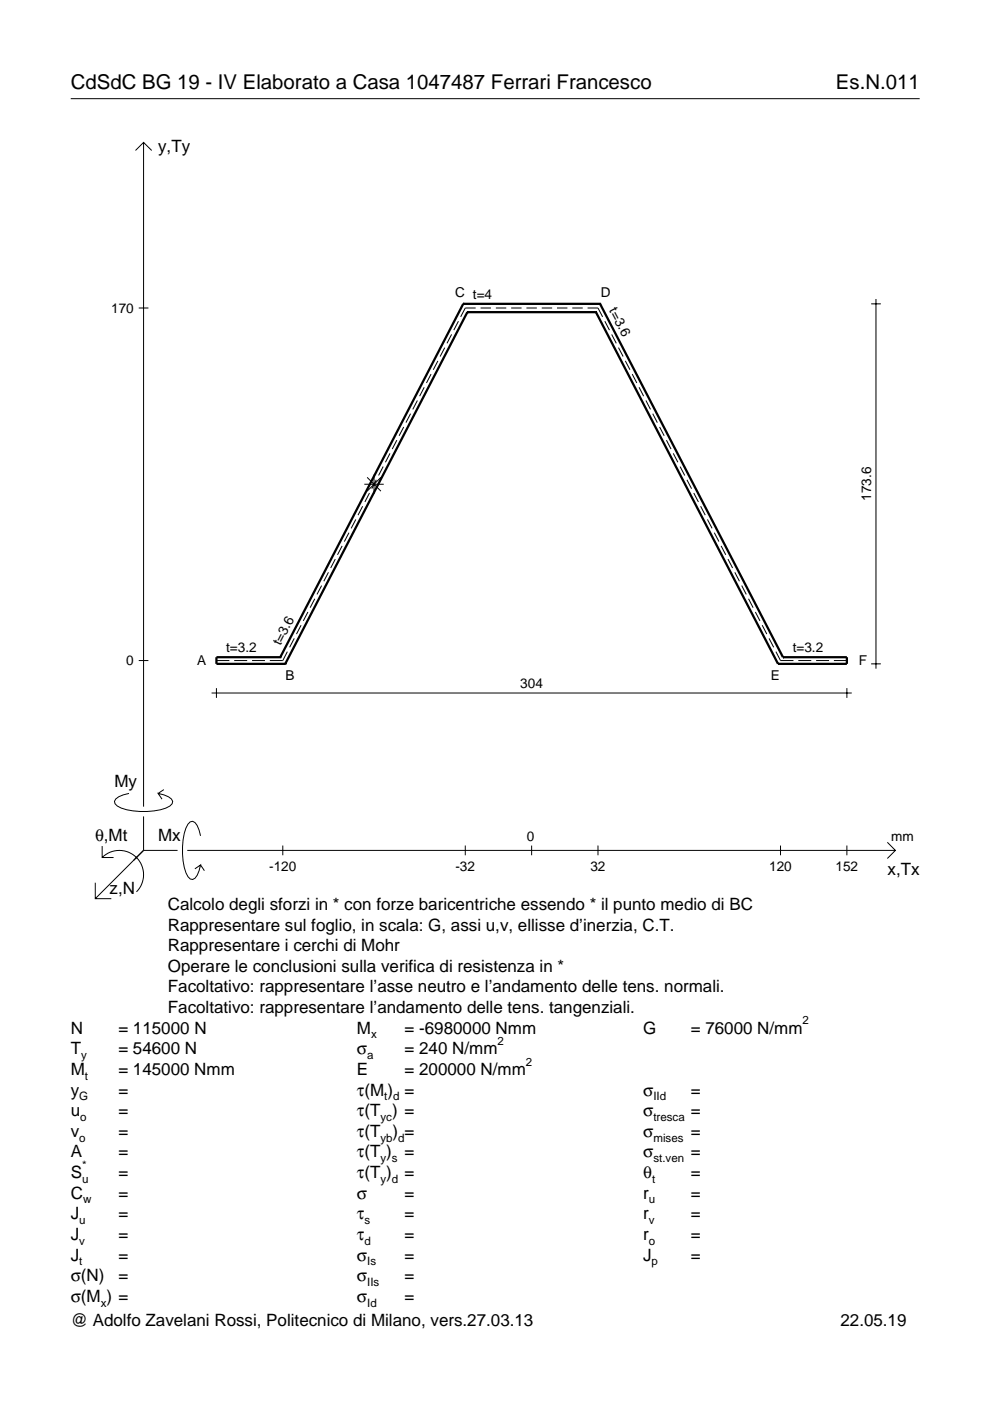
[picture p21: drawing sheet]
<svg xmlns="http://www.w3.org/2000/svg" width="210mm" height="297mm" viewBox="0 0 210 297" stroke-linecap="round" stroke-linejoin="round" font-family="sans-serif">
<defs><g id="words">
<g font-size="4.3">
<text x="15" y="18.9">CdSdC BG 19 - IV Elaborato a Casa 1047487 Ferrari Francesco</text>
<text x="177.2" y="18.9">Es.N.011</text>
</g>
<g font-size="3.6">
<text x="33.5" y="32.3">y,Ty</text>
<text x="24.3" y="166.9">My</text>
<text x="20.1" y="178.2">θ,Mt</text>
<text x="33.5" y="178.2">Mx</text>
<text x="188.2" y="185.5">x,Tx</text>
<text x="23.2" y="189.6">z,N</text>
<text x="35.6" y="192.9">Calcolo degli sforzi in * con forze baricentriche essendo * il punto medio di BC</text>
<text x="35.6" y="197.3">Rappresentare sul foglio, in scala: G, assi u,v, ellisse d’inerzia, C.T.</text>
<text x="35.6" y="201.7">Rappresentare i cerchi di Mohr</text>
<text x="35.6" y="206">Operare le conclusioni sulla verifica di resistenza in *</text>
<text x="35.6" y="210.4">Facoltativo: rappresentare l’asse neutro e l’andamento delle tens. normali.</text>
<text x="35.6" y="214.8">Facoltativo: rappresentare l’andamento delle tens. tangenziali.</text>
<text x="15" y="219.2">N</text>
<text x="25.1" y="219.2">= 115000 N</text>
<text x="75.7" y="219.2">M</text>
<text x="85.8" y="219.2">= -6980000 Nmm</text>
<text x="136.4" y="219.2">G</text>
<text x="146.5" y="219.2">= 76000 N/mm</text>
<text x="15" y="227.9">M</text>
<text x="15" y="223.5">T</text>
<text x="25.1" y="223.5">= 54600 N</text>
<text x="25.1" y="227.9">= 145000 Nmm</text>
<text x="75.7" y="223.5">σ</text>
<text x="75.7" y="227.9">E</text>
<text x="85.8" y="223.5">= 240 N/mm</text>
<text x="85.8" y="227.9">= 200000 N/mm</text>
<text x="15" y="232.3">y</text>
<text x="25.1" y="232.3">=</text>
<text x="75.7" y="232.3">τ(M ) =</text>
<text x="136.4" y="232.3">σ</text>
<text x="146.5" y="232.3">=</text>
<text x="15" y="236.7">u</text>
<text x="25.1" y="236.7">=</text>
<text x="75.7" y="236.7">τ(T ) =</text>
<text x="136.4" y="236.7">σ</text>
<text x="146.5" y="236.7">=</text>
<text x="15" y="241">v</text>
<text x="15" y="245.4">A</text>
<text x="25.1" y="241">=</text>
<text x="25.1" y="245.4">=</text>
<text x="75.7" y="245.4">τ(T )</text>
<text x="75.7" y="241">τ(T</text>
<text x="83.3" y="241">) =</text>
<text x="85.8" y="245.4">=</text>
<text x="136.4" y="241">σ</text>
<text x="136.4" y="245.4">σ</text>
<text x="146.5" y="241">=</text>
<text x="146.5" y="245.4">=</text>
<text x="15" y="249.8">S</text>
<text x="25.1" y="249.8">=</text>
<text x="75.7" y="249.8">τ(T )</text>
<text x="85.8" y="249.8">=</text>
<text x="136.4" y="249.8">θ</text>
<text x="146.5" y="249.8">=</text>
<text x="15" y="254.2">C</text>
<text x="25.1" y="254.2">=</text>
<text x="75.7" y="254.2">σ</text>
<text x="85.8" y="254.2">=</text>
<text x="136.4" y="254.2">r</text>
<text x="146.5" y="254.2">=</text>
<text x="15" y="258.5">J</text>
<text x="15" y="262.9">J</text>
<text x="25.1" y="258.5">=</text>
<text x="25.1" y="262.9">=</text>
<text x="75.7" y="258.5">τ</text>
<text x="75.7" y="262.9">τ</text>
<text x="85.8" y="258.5">=</text>
<text x="85.8" y="262.9">=</text>
<text x="136.4" y="258.5">r</text>
<text x="136.4" y="262.9">r</text>
<text x="146.5" y="258.5">=</text>
<text x="146.5" y="262.9">=</text>
<text x="15" y="267.3">J</text>
<text x="25.1" y="267.3">=</text>
<text x="75.7" y="267.3">σ</text>
<text x="85.8" y="267.3">=</text>
<text x="136.4" y="267.3">J</text>
<text x="146.5" y="267.3">=</text>
<text x="15" y="271.7">σ(N)</text>
<text x="25.1" y="271.7">=</text>
<text x="75.7" y="271.7">σ</text>
<text x="85.8" y="271.7">=</text>
<text x="15" y="281.2">@ Adolfo Zavelani Rossi, Politecnico di Milano, vers.27.03.13</text>
<text x="15" y="276">σ(M ) =</text>
<text x="75.7" y="276">σ</text>
<text x="85.8" y="276">=</text>
<text x="178.2" y="281.2">22.05.19</text>
</g>
<g font-size="2.9">
<text x="96.5" y="62.9">C t=4</text>
<text x="127.4" y="62.9">D</text>
<text x="129.1" y="65.8" transform="rotate(63 129.1 65.8)">t=3.6</text>
<text x="23.6" y="66.3">170</text>
<text x="184.7" y="106.2" transform="rotate(-90 184.7 106.2)">173.6</text>
<text x="59.5" y="137" transform="rotate(-63 59.5 137)">t=3.6</text>
<text x="26.8" y="141.1">0</text>
<text x="41.8" y="141">A</text>
<text x="47.9" y="138.3">t=3.2</text>
<text x="168.1" y="138.3">t=3.2</text>
<text x="182.1" y="141">F</text>
<text x="60.5" y="144.1">B</text>
<text x="110.3" y="145.9">304</text>
<text x="163.4" y="144.1">E</text>
<text x="111.7" y="178.2">0</text>
<text x="189" y="178.2">mm</text>
<text x="57.1" y="184.7">-120</text>
<text x="96.6" y="184.7">-32</text>
<text x="125.2" y="184.7">32</text>
<text x="163.1" y="184.7">120</text>
<text x="177.2" y="184.7">152</text>
</g>
<g font-size="2.4">
<text x="78.7" y="220.2">x</text>
<text x="105.5" y="221.5">2</text>
<text x="170.2" y="217.2">2</text>
<text x="17.2" y="224.5">y</text>
<text x="77.9" y="224.5">a</text>
<text x="111.5" y="225.9">2</text>
<text x="16.8" y="233.3">G</text>
<text x="18" y="228.9">t</text>
<text x="81.5" y="233.3">t d</text>
<text x="138.5" y="233.3">IId</text>
<text x="17" y="237.7">o</text>
<text x="80.7" y="237.7">yc</text>
<text x="138.5" y="237.7">tresca</text>
<text x="16.8" y="242">o</text>
<text x="80.7" y="242">yb d</text>
<text x="138.5" y="242">mises</text>
<text x="17.4" y="250.8">u</text>
<text x="17.4" y="247.8">*</text>
<text x="80.7" y="246.4">y s</text>
<text x="80.7" y="250.8">y d</text>
<text x="138.2" y="250.8">t</text>
<text x="138.5" y="246.4">st.ven</text>
<text x="17.6" y="255.2">w</text>
<text x="137.6" y="255.2">u</text>
<text x="16.8" y="259.5">u</text>
<text x="16.8" y="263.9">v</text>
<text x="77.3" y="259.5">s</text>
<text x="77.3" y="263.9">d</text>
<text x="137.6" y="259.5">v</text>
<text x="137.6" y="263.9">o</text>
<text x="16.8" y="268.3">t</text>
<text x="77.9" y="268.3">Is</text>
<text x="138.2" y="268.3">p</text>
<text x="77.9" y="272.7">IIs</text>
<text x="21.4" y="277">x</text>
<text x="77.9" y="277">Id</text>
</g>
</g></defs>
<g fill="none" stroke="#000" stroke-width=".21">
<path d="M15 20.9h180M28.7 31.9l1.7-1.7 1.8 1.7M30.4 30.2v140.8M29.4 65.3h2.1M91.4 79.3l-1 1.9M92.8 76.5l-.9 1.9M94.3 73.7l-1 1.9M95.7 70.9l-.9 1.9M97.2 68.1l-1 1.9M100.9 65.3h-2.3l-.9 1.9M101.9 65.3h2.2M105.1 65.3h2.2"/>
<path d="M108.4 65.3h2.2M111.6 65.3h2.2M114.9 65.3h2.2M118.1 65.3h2.2M121.3 65.3h2.2M124.6 65.3h2.2l1 1.9M128.2 68.1l1 1.9M129.7 70.9l1 1.9M131.1 73.7l1 1.9M132.6 76.5l1 1.9M134 79.3l1 1.9M184.7 64.4h2.1"/>
<path d="M185.7 63.4v78.4M81.2 98.9l-.9 1.9M82.7 96.1l-1 1.9M84.1 93.3l-.9 1.9M85.6 90.5l-1 1.9M87 87.7l-.9 1.9M88.5 84.9l-1 1.9M89.9 82.1l-.9 1.9M135.5 82.1l1 1.9M136.9 84.9l1 1.9M138.4 87.7l1 1.9M139.8 90.5l1 1.9"/>
<path d="M141.3 93.3l1 1.9M142.7 96.1l1 1.9M144.2 98.9l1 1.9M71.1 118.5l-1 1.9M72.5 115.7l-.9 1.9M74 112.9l-1 1.9M75.4 110.1l-.9 1.9M76.9 107.3l-1 1.9M77.2 102.7h4.2M77.8 101.2l3 2.9M78.3 104.5l-.9 1.9M79.3 100.6v4.1"/>
<path d="M79.8 101.7l-1 1.9M80.8 101.2l-3 2.9M145.6 101.7l1 1.9M147.1 104.5l1 1.9M148.5 107.3l1 1.9M150 110.1l1 1.9M151.4 112.9l1 1.9M152.9 115.7l1 1.9M154.3 118.5l1 1.9M60.9 138.2l-.9 1.9h-2.8M62.4 135.4l-1 1.8M63.8 132.6l-.9 1.8"/>
<path d="M65.3 129.8l-1 1.8M66.7 127l-.9 1.8M68.2 124.2l-1 1.8M69.6 121.3l-.9 1.9M155.8 121.3l1 1.9M157.3 124.2l.9 1.8M158.7 127l1 1.8M160.2 129.8l.9 1.8M161.6 132.6l1 1.8M163.1 135.4l.9 1.8M164.5 138.2l1 1.9h2.7M29.4 140.1h2.1"/>
<path d="M44.9 146.9h135.7M45.9 140.1h2.7M45.9 145.9v2.1M49.7 140.1h2.7M53.4 140.1h2.8M169.3 140.1h2.7M173 140.1h2.8M176.8 140.1h2.8M179.6 145.9v2.1M184.7 140.8h2.1M21.7 179.4v2.4h2.4M27.3 168.2a3.6 3.6 0 0 0-3 1.7l.1 .5a5.6 5.6 0 0 0 3.8 1.5 13.4 13.4 0 0 0 7.8-1l.5-.5 .1-.5a3.6 3.6 0 0 0-3.1-1.7l.8 1.2"/>
<path d="M30.4 173.1v7.2M34.7 167.4l-1.2 .8M42.5 177.2a3.6 3.6 0 0 0-1.7-3.1l-.5 .2a5.7 5.7 0 0 0-1.5 3.7 13.3 13.3 0 0 0 1 7.9l.5 .5 .5 .1a3.6 3.6 0 0 0 1.7-3.1l-1.2 .8M60 179.3v2M98.6 179.3v2M112.7 179.3v2M126.8 179.3v2M165.5 179.3v2M179.6 179.3v2M188.1 178.6l1.7 1.7-1.7 1.7M20.2 187.2v3.3h3.4M21.7 181.8a5.1 5.1 0 0 1 7.2 0 5.1 5.1 0 0 1 0 7.3"/>
<path d="M30.4 180.3l-10.2 10.2M30.4 180.3h7.2M39.7 180.3h150.1M42.5 183.4l.8 1.2"/>
</g>
<g fill="none" stroke="#000" stroke-width=".48">
<path d="M98.2 64.4h.1M98.2 64.4l-38.8 74.9M98.2 64.4h29M99.1 66.2h.1M99.1 66.2l-38.6 74.6M99.1 66.2h27.3M126.4 66.2h.1M126.4 66.2l38.6 74.6M127.2 64.4h.1M127.2 64.4l38.8 74.9M59.4 139.3h.1M59.4 139.3h-13.5v1.5h14.6"/>
<path d="M166 139.3h.1M166 139.3h13.6v1.5h-14.6M60.5 140.8h.1M165 140.8h.1"/>
</g>
<use href="#words"/>
</svg>
